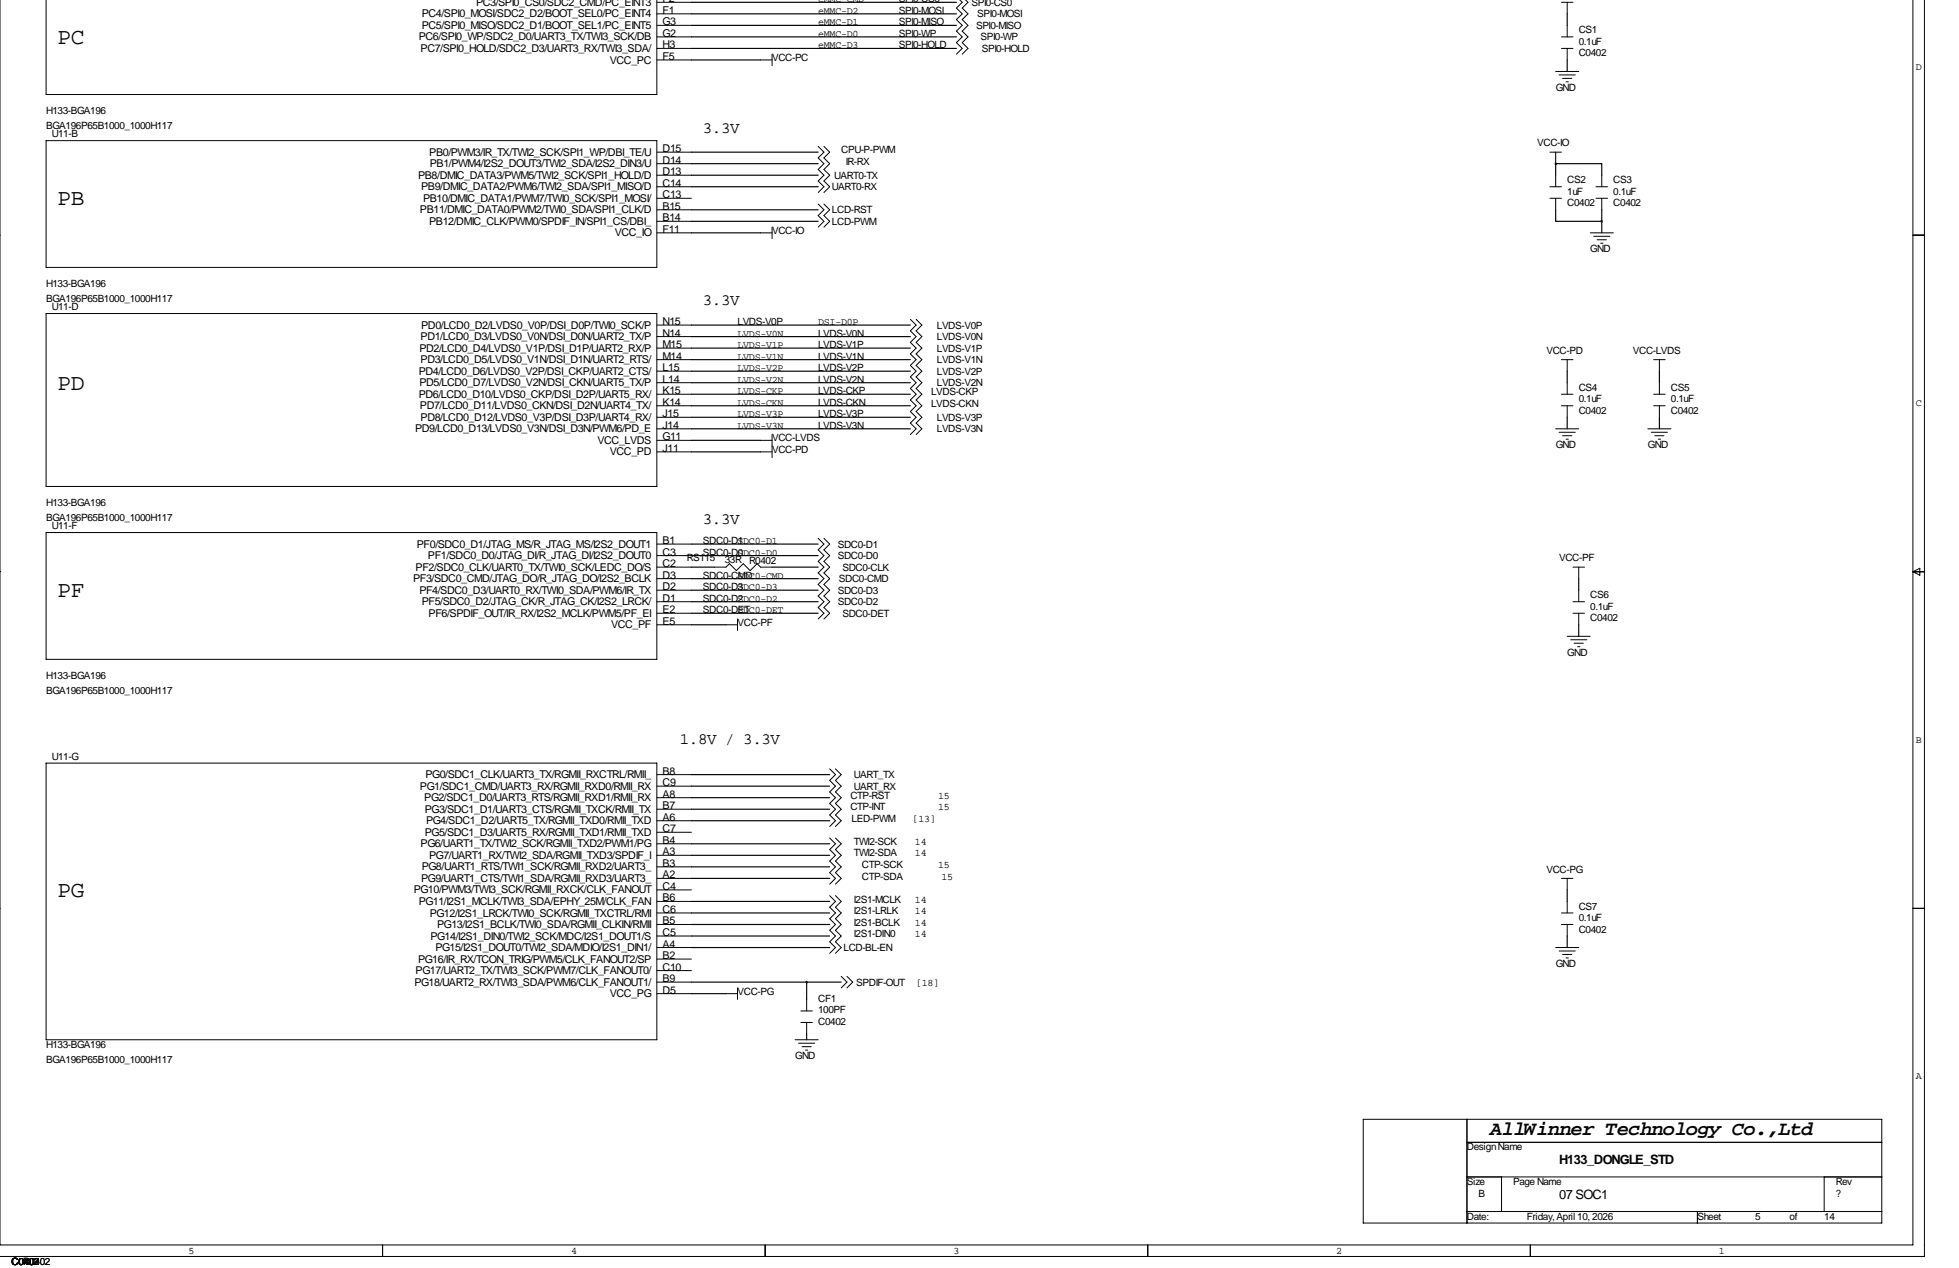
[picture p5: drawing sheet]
<svg xmlns="http://www.w3.org/2000/svg" width="432mm" height="279mm" viewBox="0 0 432 279" stroke-linecap="round" stroke-linejoin="round" font-family="sans-serif">
<defs><g id="words">
<g font-size="5">
<text x="12.7" y="9.7">PC</text>
<text x="12.7" y="45.2">PB</text>
<text x="12.7" y="85.9">PD</text>
<text x="12.7" y="131.6">PF</text>
<text x="12.7" y="197.6">PG</text>
</g>
<text font-size="4.4" x="328.4" y="250.2">AllWinner Technology Co.,Ltd</text>
<g font-size="3.5">
<text x="154.9" y="29.2">3.3V</text>
<text x="154.9" y="67.3">3.3V</text>
<text x="154.9" y="115.6">3.3V</text>
<text x="149.9" y="163.8">1.8V / 3.3V</text>
</g>
<g font-size="2.8">
<text x="343.7" y="256.5">H133_DONGLE_STD</text>
<text x="343.7" y="264.2">07 SOC1</text>
</g>
<g font-size="2.4">
<text x="93" y="3.8">PC4/SPI0_MOSI/SDC2_D2/BOOT_SEL0/PC_EINT4</text>
<text x="104.9" y="1.3">PC3/SPI0_CS0/SDC2_CMD/PC_EINT3</text>
<text x="146" y=".5">F2</text>
<text x="146" y="3">F1</text>
<text x="146" y="5.6">G3</text>
<text x="92.3" y="8.9">PC6/SPI0_WP/SDC2_D0/UART3_TX/TWI3_SCK/DB</text>
<text x="92.7" y="11.5">PC7/SPI0_HOLD/SDC2_D3/UART3_RX/TWI3_SDA/</text>
<text x="93" y="6.4">PC5/SPI0_MISO/SDC2_D1/BOOT_SEL1/PC_EINT5</text>
<text x="146" y="8.1">G2</text>
<text x="146" y="10.7">H3</text>
<text x="134.4" y="14">VCC_PC</text>
<text x="146" y="13.2">F5</text>
<text x="94.6" y="34.3">PB0/PWM3/IR_TX/TWI2_SCK/SPI1_WP/DBI_TE/U</text>
<text x="146" y="33.5">D15</text>
<text x="92.2" y="39.4">PB8/DMIC_DATA3/PWM5/TWI2_SCK/SPI1_HOLD/D</text>
<text x="92.8" y="41.9">PB9/DMIC_DATA2/PWM6/TWI2_SDA/SPI1_MISO/D</text>
<text x="94.7" y="36.9">PB1/PWM4/I2S2_DOUT3/TWI2_SDA/I2S2_DIN3/U</text>
<text x="146" y="36.1">D14</text>
<text x="146" y="38.6">D13</text>
<text x="146" y="41.1">C14</text>
<text x="92.6" y="47">PB11/DMIC_DATA0/PWM2/TWI0_SDA/SPI1_CLK/D</text>
<text x="93.2" y="44.5">PB10/DMIC_DATA1/PWM7/TWI0_SCK/SPI1_MOSI/</text>
<text x="146" y="43.7">C13</text>
<text x="146" y="46.2">B15</text>
<text x="94.6" y="49.6">PB12/DMIC_CLK/PWM0/SPDIF_IN/SPI1_CS/DBI_</text>
<text x="135.5" y="52.1">VCC_IO</text>
<text x="146" y="48.8">B14</text>
<text x="146" y="51.3">F11</text>
<text x="146" y="71.6">N15</text>
<text x="92.4" y="77.5">PD2/LCD0_D4/LVDS0_V1P/DSI_D1P/UART2_RX/P</text>
<text x="92.7" y="75">PD1/LCD0_D3/LVDS0_V0N/DSI_D0N/UART2_TX/P</text>
<text x="92.8" y="72.4">PD0/LCD0_D2/LVDS0_V0P/DSI_D0P/TWI0_SCK/P</text>
<text x="146" y="74.2">N14</text>
<text x="146" y="76.7">M15</text>
<text x="92.3" y="82.6">PD4/LCD0_D6/LVDS0_V2P/DSI_CKP/UART2_CTS/</text>
<text x="92.7" y="80">PD3/LCD0_D5/LVDS0_V1N/DSI_D1N/UART2_RTS/</text>
<text x="146" y="79.2">M14</text>
<text x="146" y="81.8">L15</text>
<text x="92.3" y="87.7">PD6/LCD0_D10/LVDS0_CKP/DSI_D2P/UART5_RX/</text>
<text x="92.4" y="85.1">PD5/LCD0_D7/LVDS0_V2N/DSI_CKN/UART5_TX/P</text>
<text x="146" y="84.3">L14</text>
<text x="146" y="86.9">K15</text>
<text x="146" y="89.4">K14</text>
<text x="91.5" y="95.3">PD9/LCD0_D13/LVDS0_V3N/DSI_D3N/PWM6/PD_E</text>
<text x="92.6" y="90.2">PD7/LCD0_D11/LVDS0_CKN/DSI_D2N/UART4_TX/</text>
<text x="92.7" y="92.7">PD8/LCD0_D12/LVDS0_V3P/DSI_D3P/UART4_RX/</text>
<text x="146" y="91.9">J15</text>
<text x="146" y="94.5">J14</text>
<text x="131.7" y="97.8">VCC_LVDS</text>
<text x="134.4" y="100.4">VCC_PD</text>
<text x="146" y="97">G11</text>
<text x="146" y="99.6">J11</text>
<text x="146" y="119.9">B1</text>
<text x="91.6" y="125.8">PF2/SDC0_CLK/UART0_TX/TWI0_SCK/LEDC_DO/S</text>
<text x="91.9" y="120.7">PF0/SDC0_D1/JTAG_MS/R_JTAG_MS/I2S2_DOUT1</text>
<text x="94.3" y="123.2">PF1/SDC0_D0/JTAG_DI/R_JTAG_DI/I2S2_DOUT0</text>
<text x="146" y="122.4">C3</text>
<text x="146" y="125">C2</text>
<text x="91.1" y="128.3">PF3/SDC0_CMD/JTAG_DO/R_JTAG_DO/I2S2_BCLK</text>
<text x="92.4" y="130.8">PF4/SDC0_D3/UART0_RX/TWI0_SDA/PWM6/IR_TX</text>
<text x="146" y="127.5">D3</text>
<text x="146" y="130">D2</text>
<text x="93" y="133.4">PF5/SDC0_D2/JTAG_CK/R_JTAG_CK/I2S2_LRCK/</text>
<text x="94.5" y="135.9">PF6/SPDIF_OUT/IR_RX/I2S2_MCLK/PWM5/PF_EI</text>
<text x="146" y="132.6">D1</text>
<text x="146" y="135.1">E2</text>
<text x="146" y="137.7">E5</text>
<text x="134.7" y="138.5">VCC_PF</text>
<text x="93.8" y="171.5">PG0/SDC1_CLK/UART3_TX/RGMII_RXCTRL/RMII_</text>
<text x="146" y="170.7">B8</text>
<text x="146" y="173.2">C9</text>
<text x="92.6" y="174">PG1/SDC1_CMD/UART3_RX/RGMII_RXD0/RMII_RX</text>
<text x="93.5" y="176.6">PG2/SDC1_D0/UART3_RTS/RGMII_RXD1/RMII_RX</text>
<text x="93.7" y="179.1">PG3/SDC1_D1/UART3_CTS/RGMII_TXCK/RMII_TX</text>
<text x="146" y="175.8">A8</text>
<text x="146" y="178.3">B7</text>
<text x="93.7" y="184.2">PG5/SDC1_D3/UART5_RX/RGMII_TXD1/RMII_TXD</text>
<text x="93.9" y="181.6">PG4/SDC1_D2/UART5_TX/RGMII_TXD0/RMII_TXD</text>
<text x="146" y="180.8">A6</text>
<text x="146" y="183.4">C7</text>
<text x="146" y="185.9">B4</text>
<text x="92.7" y="186.7">PG6/UART1_TX/TWI2_SCK/RGMII_TXD2/PWM1/PG</text>
<text x="93" y="191.8">PG8/UART1_RTS/TWI1_SCK/RGMII_RXD2/UART3_</text>
<text x="94.6" y="189.3">PG7/UART1_RX/TWI2_SDA/RGMII_TXD3/SPDIF_I</text>
<text x="146" y="188.5">A3</text>
<text x="146" y="191">B3</text>
<text x="91.2" y="196.9">PG10/PWM3/TWI3_SCK/RGMII_RXCK/CLK_FANOUT</text>
<text x="92.8" y="194.3">PG9/UART1_CTS/TWI1_SDA/RGMII_RXD3/UART3_</text>
<text x="146" y="193.5">A2</text>
<text x="146" y="196.1">C4</text>
<text x="92.3" y="199.4">PG11/I2S1_MCLK/TWI3_SDA/EPHY_25M/CLK_FAN</text>
<text x="94.7" y="202">PG12/I2S1_LRCK/TWI0_SCK/RGMII_TXCTRL/RMI</text>
<text x="146" y="198.6">B6</text>
<text x="146" y="201.2">C6</text>
<text x="146" y="203.7">B5</text>
<text x="94.9" y="207">PG14/I2S1_DIN0/TWI2_SCK/MDC/I2S1_DOUT1/S</text>
<text x="96" y="209.6">PG15/I2S1_DOUT0/TWI2_SDA/MDIO/I2S1_DIN1/</text>
<text x="96.4" y="204.5">PG13/I2S1_BCLK/TWI0_SDA/RGMII_CLKIN/RMII</text>
<text x="146" y="206.2">C5</text>
<text x="146" y="208.8">A4</text>
<text x="91.6" y="214.7">PG17/UART2_TX/TWI3_SCK/PWM7/CLK_FANOUT0/</text>
<text x="92.2" y="212.1">PG16/IR_RX/TCON_TRIG/PWM5/CLK_FANOUT2/SP</text>
<text x="146" y="211.3">B2</text>
<text x="146" y="213.9">C10</text>
<text x="91.3" y="217.2">PG18/UART2_RX/TWI3_SDA/PWM6/CLK_FANOUT1/</text>
<text x="134.4" y="219.7">VCC_PG</text>
<text x="146" y="216.4">B9</text>
<text x="146" y="218.9">D5</text>
</g>
<g font-size="2.2">
<text x="340.9" y="-.8">VCC-PC</text>
<text x="180.3" y=".5">eMMC-CMD</text>
<text x="180.3" y="5.6">eMMC-D1</text>
<text x="180.3" y="3">eMMC-D2</text>
<text x="198.1" y=".5">SPI0-CS0</text>
<text x="198.1" y="5.6">SPI0-MISO</text>
<text x="198.1" y="3">SPI0-MOSI</text>
<text x="214.1" y="1.3">SPI0-CS0</text>
<text x="215.4" y="3.8">SPI0-MOSI</text>
<text x="180.3" y="10.7">eMMC-D3</text>
<text x="180.3" y="8.1">eMMC-D0</text>
<text x="198.1" y="10.7">SPI0-HOLD</text>
<text x="198.1" y="8.1">SPI0-WP</text>
<text x="215.1" y="6.4">SPI0-MISO</text>
<text x="216.2" y="8.9">SPI0-WP</text>
<text x="216.4" y="11.4">SPI0-HOLD</text>
<text x="348" y="7.4">CS1</text>
<text x="348" y="9.9">0.1uF</text>
<text x="170.2" y="13.5">VCC-PC</text>
<text x="348" y="12.4">C0402</text>
<text x="422.3" y="15.4">D</text>
<text x="342.9" y="20.1">GND</text>
<text x="10.2" y="28.4">BGA196P65B1000_1000H117</text>
<text x="10.2" y="25.1">H133-BGA196</text>
<text x="11.4" y="30.2">U11-B</text>
<text x="185.4" y="33.8">CPU-P-PWM</text>
<text x="338.8" y="32.3">VCC-IO</text>
<text x="183.4" y="41.9">UART0-RX</text>
<text x="183.9" y="39.4">UART0-TX</text>
<text x="186.4" y="36.3">IR-RX</text>
<text x="345.4" y="40.4">CS2</text>
<text x="355.6" y="40.4">CS3</text>
<text x="183.4" y="47">LCD-RST</text>
<text x="345.4" y="45.5">C0402</text>
<text x="345.4" y="42.9">1uF</text>
<text x="355.6" y="45.5">C0402</text>
<text x="355.6" y="42.9">0.1uF</text>
<text x="170.2" y="51.6">VCC-IO</text>
<text x="183.4" y="49.5">LCD-PWM</text>
<text x="350.5" y="55.6">GND</text>
<text x="10.2" y="63.2">H133-BGA196</text>
<text x="10.2" y="66.5">BGA196P65B1000_1000H117</text>
<text x="11.4" y="68.3">U11-D</text>
<text x="162.6" y="71.6">LVDS-V0P</text>
<text x="180.3" y="71.6">DSI-D0P</text>
<text x="162.6" y="74.2">LVDS-V0N</text>
<text x="162.6" y="76.7">LVDS-V1P</text>
<text x="180.3" y="74.2">LVDS-V0N</text>
<text x="180.3" y="76.7">LVDS-V1P</text>
<text x="206.5" y="72.4">LVDS-V0P</text>
<text x="206.5" y="77.5">LVDS-V1P</text>
<text x="206.5" y="74.9">LVDS-V0N</text>
<text x="340.9" y="78">VCC-PD</text>
<text x="359.9" y="78">VCC-LVDS</text>
<text x="162.6" y="79.2">LVDS-V1N</text>
<text x="162.6" y="81.8">LVDS-V2P</text>
<text x="180.3" y="79.2">LVDS-V1N</text>
<text x="180.3" y="81.8">LVDS-V2P</text>
<text x="206.5" y="80">LVDS-V1N</text>
<text x="206.5" y="82.5">LVDS-V2P</text>
<text x="162.6" y="84.3">LVDS-V2N</text>
<text x="162.6" y="89.4">LVDS-CKN</text>
<text x="162.6" y="86.9">LVDS-CKP</text>
<text x="180.3" y="84.3">LVDS-V2N</text>
<text x="180.3" y="89.4">LVDS-CKN</text>
<text x="180.3" y="86.9">LVDS-CKP</text>
<text x="205.2" y="87.1">LVDS-CKP</text>
<text x="205.2" y="89.7">LVDS-CKN</text>
<text x="206.5" y="85.1">LVDS-V2N</text>
<text x="348" y="86.1">CS4</text>
<text x="348" y="88.6">0.1uF</text>
<text x="368.3" y="86.1">CS5</text>
<text x="368.3" y="88.6">0.1uF</text>
<text x="422.3" y="89.5">C</text>
<text x="162.6" y="91.9">LVDS-V3P</text>
<text x="162.6" y="94.5">LVDS-V3N</text>
<text x="180.3" y="91.9">LVDS-V3P</text>
<text x="180.3" y="94.5">LVDS-V3N</text>
<text x="206.5" y="92.7">LVDS-V3P</text>
<text x="206.5" y="95.2">LVDS-V3N</text>
<text x="348" y="91.2">C0402</text>
<text x="368.3" y="91.2">C0402</text>
<text x="170.2" y="99.8">VCC-PD</text>
<text x="170.2" y="97.3">VCC-LVDS</text>
<text x="342.9" y="98.8">GND</text>
<text x="363.2" y="98.8">GND</text>
<text x="10.2" y="111.5">H133-BGA196</text>
<text x="10.2" y="114.8">BGA196P65B1000_1000H117</text>
<text x="11.4" y="116.6">U11-F</text>
<text x="154.9" y="119.9">SDC0-D1</text>
<text x="162.6" y="119.9">SDC0-D1</text>
<text x="151.4" y="123.7">RS115</text>
<text x="154.9" y="122.4">SDC0-D0</text>
<text x="159.8" y="124">33R</text>
<text x="162.6" y="122.4">SDC0-D0</text>
<text x="165.1" y="124.2">R0402</text>
<text x="184.7" y="120.7">SDC0-D1</text>
<text x="184.7" y="123.2">SDC0-D0</text>
<text x="185.7" y="125.7">SDC0-CLK</text>
<text x="343.7" y="123.7">VCC-PF</text>
<text x="154.9" y="130">SDC0-D3</text>
<text x="154.9" y="127.5">SDC0-CMD</text>
<text x="162.6" y="130">SDC0-D3</text>
<text x="162.6" y="127.5">SDC0-CMD</text>
<text x="184.7" y="130.8">SDC0-D3</text>
<text x="184.9" y="128.3">SDC0-CMD</text>
<text x="350.5" y="131.8">CS6</text>
<text x="154.9" y="135.1">SDC0-DET</text>
<text x="154.9" y="132.6">SDC0-D2</text>
<text x="162.6" y="135.1">SDC0-DET</text>
<text x="162.6" y="132.6">SDC0-D2</text>
<text x="162.6" y="137.9">VCC-PF</text>
<text x="184.7" y="133.3">SDC0-D2</text>
<text x="185.7" y="135.9">SDC0-DET</text>
<text x="350.5" y="136.9">C0402</text>
<text x="350.5" y="134.4">0.1uF</text>
<text x="10.2" y="149.6">H133-BGA196</text>
<text x="345.4" y="144.5">GND</text>
<text x="10.2" y="152.9">BGA196P65B1000_1000H117</text>
<text x="11.4" y="167.4">U11-G</text>
<text x="422.3" y="163.7">B</text>
<text x="188.2" y="174">UART_RX</text>
<text x="188.2" y="171.4">UART_TX</text>
<text x="187.5" y="178.6">CTP-INT</text>
<text x="187.5" y="176">CTP-RST</text>
<text x="206.8" y="178.6">15</text>
<text x="206.8" y="176">15</text>
<text x="187.7" y="181.1">LED-PWM</text>
<text x="201.2" y="181.1">[13]</text>
<text x="188.2" y="188.7">TWI2-SDA</text>
<text x="188.2" y="186.2">TWI2-SCK</text>
<text x="190" y="191.3">CTP-SCK</text>
<text x="201.7" y="188.7">14</text>
<text x="201.7" y="186.2">14</text>
<text x="206.8" y="191.3">15</text>
<text x="190" y="193.8">CTP-SDA</text>
<text x="207.5" y="193.8">15</text>
<text x="340.9" y="192.3">VCC-PG</text>
<text x="188.2" y="204">I2S1-BCLK</text>
<text x="188.2" y="201.4">I2S1-LRLK</text>
<text x="188.2" y="198.9">I2S1-MCLK</text>
<text x="201.7" y="204">14</text>
<text x="201.7" y="201.4">14</text>
<text x="201.7" y="198.9">14</text>
<text x="348" y="200.4">CS7</text>
<text x="348" y="202.9">0.1uF</text>
<text x="185.9" y="209.5">LCD-BL-EN</text>
<text x="188.2" y="206.5">I2S1-DIN0</text>
<text x="201.7" y="206.5">14</text>
<text x="348" y="205.5">C0402</text>
<text x="342.9" y="213.1">GND</text>
<text x="162.6" y="219.2">VCC-PG</text>
<text x="180.3" y="220.7">CF1</text>
<text x="188.7" y="217.2">SPDIF-OUT</text>
<text x="201.9" y="217.2">[18]</text>
<text x="180.3" y="225.8">C0402</text>
<text x="180.3" y="223.3">100PF</text>
<text x="10.2" y="230.9">H133-BGA196</text>
<text x="175.3" y="233.4">GND</text>
<text x="10.2" y="234.2">BGA196P65B1000_1000H117</text>
<text x="422.3" y="237.9">A</text>
<text x="323.3" y="253.5">Design Name</text>
<text x="323.3" y="261.1">Size</text>
<text x="325.9" y="263.7">B</text>
<text x="333.5" y="261.1">Page Name</text>
<text x="404.6" y="263.7">?</text>
<text x="404.6" y="261.1">Rev</text>
<text x="323.3" y="268.7">Date:</text>
<text x="336.5" y="268.7">Friday, April 10, 2026</text>
<text x="374.1" y="268.7">Sheet</text>
<text x="386.8" y="268.7">5</text>
<text x="394.5" y="268.7">of</text>
<text x="402.1" y="268.7">14</text>
<text x="2.5" y="278.6">C0402</text>
<text x="5.1" y="278.6">R0402</text>
<text x="41.5" y="276.2">5</text>
<text x="125.9" y="276.2">4</text>
<text x="210.2" y="276.2">3</text>
<text x="294.5" y="276.2">2</text>
<text x="378.8" y="276.2">1</text>
</g>
</g></defs>
<g fill="none" stroke="#000" stroke-width=".22">
<path d="M0 -.1v274.4h421.6v-274.4M10.2 -.1v20.9h134.6v-20.8M211.5 -.1l.6 .6-1.3 1.3 1.3 1.2-1.3 1.3 1.3 1.3-1.3 1.3 1.3 1.2-1.3 1.3 1.3 1.3-1.3 1.2M212.8 -.1l.6 .6-1.3 1.3 1.3 1.2-1.3 1.3 1.3 1.3-1.3 1.3 1.3 1.2-1.3 1.3 1.3 1.3-1.3 1.2M424.2 -.1v277h-424.3M144.8 10.7h7.6M144.8 8.1h7.6M144.8 .5h7.6M144.8 3h7.6M144.8 5.6h7.6M144.8 13.2h7.6M167.6 13.2h2.6"/>
<path d="M170.2 11.9v2.6M342.9 15.7h5.1M343.7 16.5h3.5M344.2 10.7h2.5M344.2 8.1h2.5M344.2 .5h2.5M344.4 17.3h2.1M345.2 18h.5M345.4 .5v2.5M345.4 5.6v2.5M345.4 10.7v2.5M10.2 31h134.6v27.9h-134.6z"/>
<path d="M144.8 33.5h7.6M144.8 36.1h7.6M144.8 38.6h7.6M180.3 32.3l1.3 1.2-1.3 1.3 1.3 1.3-1.3 1.2 1.3 1.3-1.3 1.3 1.3 1.2-1.3 1.3M181.6 32.3l1.3 1.2-1.3 1.3 1.3 1.3-1.3 1.2 1.3 1.3-1.3 1.3 1.3 1.2-1.3 1.3M341.6 33.5h2.6M342.9 33.5v2.6M342.9 38.6v2.5M353.1 38.6v2.5M-.1 51.8h.1M144.8 41.1h7.6M144.8 43.7h7.6"/>
<path d="M144.8 46.2h7.6M144.8 48.8h7.6M144.8 51.3h7.6M167.6 51.3h2.6M170.2 50v2.6M180.3 45l1.3 1.2-1.3 1.3 1.3 1.3-1.3 1.2M181.6 45l1.3 1.2-1.3 1.3 1.3 1.3-1.3 1.2M341.6 41.1h2.6M341.6 43.7h2.6M342.9 43.7v2.5M350.5 51.3h5.1M351.3 52.1h3.5"/>
<path d="M351.8 41.1h2.5M351.8 43.7h2.5M352 52.8h2.1M352.8 53.6h.5M353.1 43.7v2.5M421.6 51.8h2.6M10.2 69.1h134.6v38.1h-134.6zM144.8 71.6h7.6M144.8 74.2h7.6M144.8 76.7h7.6M144.8 79.2h7.6M200.7 70.4l1.2 1.2-1.2 1.3 1.2 1.3-1.2 1.2 1.2 1.3-1.2 1.3 1.2 1.2-1.2 1.3 1.2 1.3-1.2 1.3 1.2 1.2-1.2 1.3 1.2 1.3-1.2 1.2 1.2 1.3-1.2 1.3 1.2 1.2-1.2 1.3 1.2 1.3-1.2 1.3"/>
<path d="M201.9 70.4l1.3 1.2-1.3 1.3 1.3 1.3-1.3 1.2 1.3 1.3-1.3 1.3 1.3 1.2-1.3 1.3 1.3 1.3-1.3 1.3 1.3 1.2-1.3 1.3 1.3 1.3-1.3 1.2 1.3 1.3-1.3 1.3 1.3 1.2-1.3 1.3 1.3 1.3-1.3 1.3M344.2 79.2h2.5M345.4 79.2v2.6M364.5 79.2h2.5M365.8 79.2v2.6M144.8 81.8h7.6M144.8 84.3h7.6M144.8 86.9h7.6M144.8 89.4h7.6M144.8 91.9h7.6M144.8 94.5h7.6M144.8 97h7.6"/>
<path d="M144.8 99.6h7.6M167.6 97h2.6M167.6 99.6h2.6M170.2 95.8v5M342.9 94.5h5.1M343.7 95.2h3.5M344.2 86.9h2.5M344.2 89.4h2.5M344.4 96h2.1M345.2 96.8h.5M345.4 84.3v2.6M345.4 89.4v2.5"/>
<path d="M363.2 94.5h5.1M364 95.2h3.5M364.5 86.9h2.5M364.5 89.4h2.5M364.7 96h2.1M365.5 96.8h.5M365.8 84.3v2.6M365.8 89.4v2.5M10.2 117.3h134.6v28h-134.6zM144.8 119.9h7.6M180.3 118.6l1.3 1.3-1.3 1.3 1.3 1.2-1.3 1.3 1.3 1.3-1.3 1.2 1.3 1.3-1.3 1.3 1.3 1.2-1.3 1.3 1.3 1.3-1.3 1.3 1.3 1.2-1.3 1.3M181.6 118.6l1.3 1.3-1.3 1.3 1.3 1.2-1.3 1.3 1.3 1.3-1.3 1.2 1.3 1.3-1.3 1.3 1.3 1.2-1.3 1.3 1.3 1.3-1.3 1.3 1.3 1.2-1.3 1.3"/>
<path d="M-.1 126h.1M144.8 122.4h7.6M144.8 125h7.6M144.8 127.5h7.6M144.8 130h7.6M144.8 132.6h7.6M144.8 135.1h7.6M144.8 137.7h7.6M157.5 125h2.5l.8-.8 1.5 1.5 1.5-1.5 1.6 1.5 1.5-1.5 .7 .8h2.6M160 137.7h2.6M162.6 136.4v2.5M346.7 125h2.5"/>
<path d="M346.7 132.6h2.5M346.7 135.1h2.5M348 125v2.5M348 130v2.6M348 135.1v2.6M421.6 126h2.6M421.6 126l1.6-.8v1.5zM345.4 140.2h5.1M346.2 141h3.6M347 141.7h2M347.7 142.5h.5M10.2 168.1h134.6v61h-134.6z"/>
<path d="M144.8 170.7h7.6M144.8 173.2h7.6M144.8 175.8h7.6M144.8 178.3h7.6M182.9 169.4l1.2 1.3-1.2 1.3 1.2 1.2-1.2 1.3 1.2 1.3-1.2 1.2 1.2 1.3-1.2 1.3 1.2 1.2-1.2 1.3M184.1 169.4l1.3 1.3-1.3 1.3 1.3 1.2-1.3 1.3 1.3 1.3-1.3 1.2 1.3 1.3-1.3 1.3 1.3 1.2-1.3 1.3M144.8 180.8h7.6M144.8 183.4h7.6M144.8 185.9h7.6M144.8 188.5h7.6M144.8 191h7.6M144.8 193.5h7.6"/>
<path d="M144.8 196.1h7.6M144.8 198.6h7.6M182.9 197.4l1.2 1.2-1.2 1.3 1.2 1.3-1.2 1.2 1.2 1.3-1.2 1.3 1.2 1.2-1.2 1.3 1.2 1.3-1.2 1.3M182.9 184.7l1.2 1.2-1.2 1.3 1.2 1.3-1.2 1.2 1.2 1.3-1.2 1.3 1.2 1.2-1.2 1.3M184.1 197.4l1.3 1.2-1.3 1.3 1.3 1.3-1.3 1.2 1.3 1.3-1.3 1.3 1.3 1.2-1.3 1.3 1.3 1.3-1.3 1.3M184.1 184.7l1.3 1.2-1.3 1.3 1.3 1.3-1.3 1.2 1.3 1.3-1.3 1.3 1.3 1.2-1.3 1.3M344.2 193.5h2.5M345.4 193.5v2.6M345.4 198.6v2.6M-.1 200.2h.1M144.8 201.2h7.6M144.8 203.7h7.6"/>
<path d="M144.8 206.2h7.6M144.8 208.8h7.6M144.8 211.3h7.6M144.8 213.9h7.6M144.8 216.4h7.6M144.8 218.9h7.6M160 218.9h2.6M162.6 217.7v2.5M185.4 215.1l1.3 1.3-1.3 1.3M186.7 215.1l1.3 1.3-1.3 1.3M342.9 208.8h5.1M343.7 209.5h3.5"/>
<path d="M344.2 201.2h2.5M344.2 203.7h2.5M344.4 210.3h2.1M345.2 211.1h.5M345.4 203.7v2.5M421.6 200.2h2.6M175.3 229.1h5M176 229.9h3.6M176.5 225.3h2.6M176.5 222.8h2.6M176.8 230.6h2M177.5 231.4h.6"/>
<path d="M177.8 220.2v2.6M177.8 225.3v2.5M300.5 246.6h114.3v22.9h-114.3zM323.3 246.6v22.9M323.3 251.7h91.5M323.3 259.3h91.5M331 259.3v7.7M402.1 259.3v7.7M84.3 274.3v2.6M168.7 274.3v2.6M253 274.3v2.6M323.3 267h91.5"/>
<path d="M337.3 274.3v2.6M374.1 267v2.5"/>
</g>
<g fill="none" stroke="#000" stroke-width=".25">
<path d="M152.4 13.2h15.2M152.4 .5h58.4M152.4 10.7h58.4M152.4 8.1h58.4M152.4 5.6h58.4M152.4 3h58.4M345.4 3v2.6M345.4 13.2v2.5M152.4 38.6h27.9M152.4 36.1h27.9M152.4 33.5h27.9M342.9 36.1h10.2v2.5"/>
<path d="M342.9 36.1h.1M342.9 36.1v2.5M152.4 41.1h27.9M152.4 46.2h27.9M152.4 48.8h27.9M152.4 51.3h15.2M342.9 46.2v2.6h10.2M353.1 46.2v5.1M152.4 71.6h48.3M152.4 74.2h48.3M152.4 76.7h48.3M152.4 79.2h48.3"/>
<path d="M152.4 99.6h15.2M152.4 97h15.2M152.4 81.8h48.3M152.4 84.3h48.3M152.4 89.4h48.3M152.4 86.9h48.3M152.4 91.9h48.3M152.4 94.5h48.3M345.4 81.8v2.5M345.4 91.9v2.6M365.8 81.8v2.5M365.8 91.9v2.6"/>
<path d="M152.4 119.9h27.9M152.4 130h27.9M152.4 137.7h7.6M152.4 125h5.1M152.4 135.1h27.9M152.4 132.6h27.9M152.4 122.4h27.9M152.4 127.5h27.9M170.2 125h10.1M348 127.5v2.5M348 137.7v2.5M152.4 173.2h30.5"/>
<path d="M152.4 170.7h30.5M152.4 178.3h30.5M152.4 175.8h30.5M152.4 188.5h30.5M152.4 198.6h30.5M152.4 185.9h30.5M152.4 180.8h30.5M152.4 191h30.5M152.4 193.5h30.5M345.4 196.1v2.5M152.4 216.4h33M152.4 206.2h30.5"/>
<path d="M152.4 218.9h7.6M152.4 201.2h30.5M152.4 203.7h30.5M152.4 208.8h30.5M177.8 216.4v3.8M345.4 206.2v2.6M177.8 227.8v1.3"/>
</g>
<path d="M353 48.8a.05 .05 0 0 0 .1 0 .05 .05 0 0 0-.1 0z" fill="#000" stroke="#000" stroke-width=".51"/>
<use href="#words"/>
</svg>
